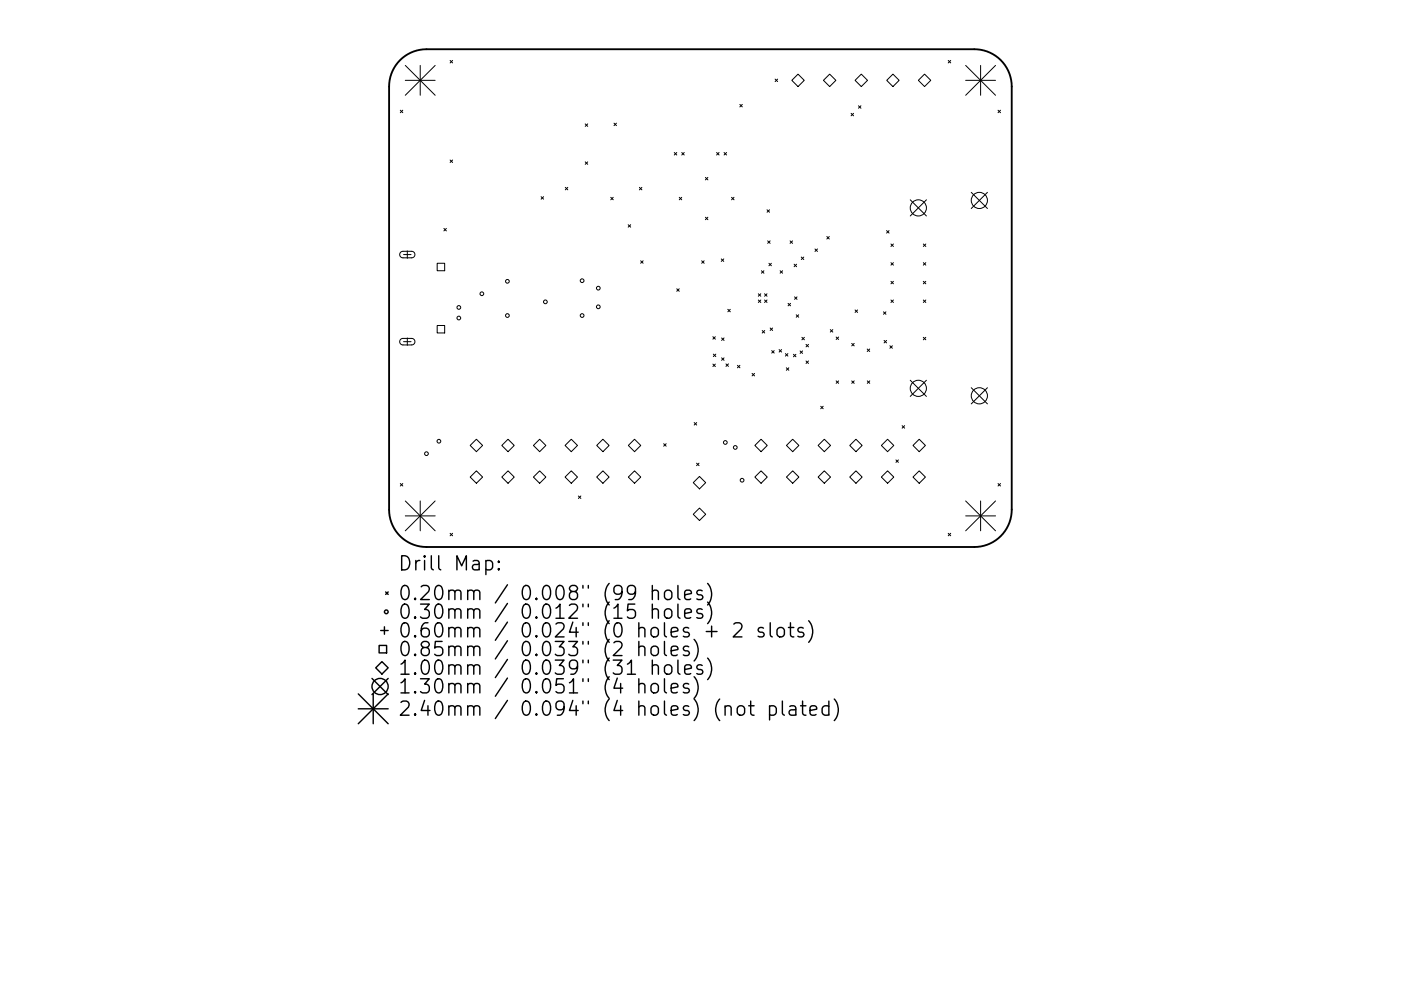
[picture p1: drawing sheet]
<svg xmlns="http://www.w3.org/2000/svg" width="297mm" height="210mm" viewBox="0 0 297 210" stroke-linecap="round" stroke-linejoin="round" font-family="sans-serif">
<defs><g id="words">
<g font-size="4.2">
<text x="84.3" y="121.1">Drill Map:</text>
<text x="84.3" y="127.4">0.20mm / 0.008&quot; (99 holes)</text>
<text x="84.3" y="131.3">0.30mm / 0.012&quot; (15 holes)</text>
<text x="84.3" y="135.3">0.60mm / 0.024&quot; (0 holes + 2 slots)</text>
<text x="84.3" y="139.2">0.85mm / 0.033&quot; (2 holes)</text>
<text x="84.3" y="143.2">1.00mm / 0.039&quot; (31 holes)</text>
<text x="84.3" y="147.2">1.30mm / 0.051&quot; (4 holes)</text>
<text x="84.3" y="151.9">2.40mm / 0.094&quot; (4 holes) (not plated)</text>
</g>
</g></defs>
<path d="M84.8 12.8a7.9 7.9 0 0 1 5.6-2.4h116.2a7.9 7.9 0 0 1 7.9 8v89.7a7.9 7.9 0 0 1-7.9 8h-116.2a7.9 7.9 0 0 1-7.9-8v-89.7a7.9 7.9 0 0 1 2.3-5.6z" fill="none" stroke="#000" stroke-width=".4"/>
<g fill="none" stroke="#000" stroke-width=".21">
<path d="M85.9 13.9l6.4 6.3M85.9 17h6.4M89.1 13.9v6.3M92.3 13.9l-6.4 6.3M95.4 12.8l.6 .6M96 12.8l-.6 .6M164.3 16.8l.6 .5M164.9 16.8l-.6 .5M169.2 15.7l1.3 1.3-1.3 1.4-1.3-1.4zM174.6 17l1.3-1.3 1.3 1.3-1.3 1.4zM181.3 17l1.3-1.3 1.3 1.3-1.3 1.4zM189.3 15.7l1.3 1.3-1.3 1.4-1.3-1.4z"/>
<path d="M194.7 17l1.3-1.3 1.3 1.3-1.3 1.4zM201 12.8l.6 .6M201.6 12.8l-.6 .6M204.7 17h6.4M204.7 13.9l6.4 6.3M207.9 13.9v6.3M211.1 13.9l-6.4 6.3M84.9 23.4l.5 .5M85.4 23.4l-.5 .5M95.4 33.9l.6 .6M96 33.9l-.6 .6M119.9 39.8l.5 .5"/>
<path d="M120.4 39.8l-.5 .5M124.1 26.3l.5 .5M124.1 34.3l.5 .6M124.6 26.3l-.5 .5M124.6 34.3l-.5 .6M130.2 26.1l.5 .6M130.7 26.1l-.5 .6M135.6 39.8l.5 .5M136.1 39.8l-.5 .5M143 32.4l.5 .5M143.5 32.4l-.5 .5M144.5 32.4l.6 .5"/>
<path d="M145.1 32.4l-.6 .5M149.6 37.6l.5 .6M150.1 37.6l-.5 .6M151.9 32.4l.6 .5M152.5 32.4l-.6 .5M153.5 32.4l.5 .5M154 32.4l-.5 .5M156.9 22.2l.5 .5M157.4 22.2l-.5 .5M180.4 24l.6 .6M181 24l-.6 .6M182 22.4l.5 .6"/>
<path d="M182.5 22.4l-.5 .6M211.6 23.4l.5 .5M212.1 23.4l-.5 .5M84.9 53.5l.5-.2h1.9a.69 .69 0 0 1 .7 .7 .69 .69 0 0 1-.7 .7h-1.9a.69 .69 0 0 1-.6-.4 .69 .69 0 0 1 .1-.8zM85.6 54h1.5M86.4 53.2v1.6M92.7 55.9h1.6v1.5h-1.6zM94.1 48.5l.5 .5M94.6 48.5l-.5 .5M114.7 41.7l.6 .6M115.3 41.7l-.6 .6M129.5 41.9l.5 .5"/>
<path d="M130 41.9l-.5 .5M133.2 47.7l.5 .5M133.7 47.7l-.5 .5M135.8 55.3l.6 .6M136.4 55.3l-.6 .6M144 41.9l.5 .5M144.5 41.9l-.5 .5M148.8 55.3l.5 .6M149.3 55.3l-.5 .6M149.6 46.1l.5 .5M150.1 46.1l-.5 .5M152.9 54.9l.5 .6"/>
<path d="M153.4 54.9l-.5 .6M155.1 41.9l.5 .5M155.6 41.9l-.5 .5M161.4 57.4l.6 .6M162 57.4l-.6 .6M162.6 44.5l.6 .5M162.8 51.1l.5 .5M163 55.9l.6 .5M163.2 44.5l-.6 .5M163.3 51.1l-.5 .5M163.6 55.9l-.6 .5M165.4 57.4l.5 .6"/>
<path d="M165.9 57.4l-.5 .6M167.5 51.1l.5 .5M168 51.1l-.5 .5M168.4 56.1l.5 .5M168.9 56.1l-.5 .5M169.9 54.5l.5 .6M170.4 54.5l-.5 .6M172.8 52.8l.5 .5M173.3 52.8l-.5 .5M175.3 50.2l.5 .5M175.8 50.2l-.5 .5M188 48.9l.5 .6"/>
<path d="M188.5 48.9l-.5 .6M188.9 51.8l.5 .5M188.9 55.7l.5 .6M188.9 59.7l.5 .5M189.4 51.8l-.5 .5M189.4 55.7l-.5 .6M189.4 59.7l-.5 .5M193 42.4l3.4 3.4M195.8 51.8l.5 .5M195.8 55.7l.5 .6M195.8 59.7l.5 .5M196.3 51.8l-.5 .5"/>
<path d="M196.3 55.7l-.5 .6M196.3 59.7l-.5 .5M196.4 42.4l-3.4 3.4M205.9 40.8l3.5 3.4M209.4 40.8l-3.5 3.4M84.9 72l.5-.2h1.9a.69 .69 0 0 1 .7 .7 .69 .69 0 0 1-.7 .7h-1.9a.69 .69 0 0 1-.6-.4 .69 .69 0 0 1 .1-.8zM85.6 72.5h1.5M86.4 71.7v1.6M92.7 69.1h1.6v1.5h-1.6zM143.5 61.3l.5 .5M144 61.3l-.5 .5M151.1 71.4l.6 .6"/>
<path d="M151.1 77.2l.6 .6M151.2 75.1l.6 .6M151.7 71.4l-.6 .6M151.7 77.2l-.6 .6M151.8 75.1l-.6 .6M153 75.9l.5 .6M153 71.7l.5 .5M153.5 75.9l-.5 .6M153.5 71.7l-.5 .5M153.9 77.2l.5 .5M154.3 65.6l.5 .6M154.4 77.2l-.5 .5"/>
<path d="M154.8 65.6l-.5 .6M156.3 77.5l.6 .5M156.9 77.5l-.6 .5M159.5 79.2l.5 .6M160 79.2l-.5 .6M160.8 62.3l.5 .6M160.8 63.6l.5 .6M161.3 62.3l-.5 .6M161.3 63.6l-.5 .6M161.6 70.1l.5 .6M162.1 63.6l.5 .6M162.1 62.3l.5 .6"/>
<path d="M162.1 70.1l-.5 .6M162.6 62.3l-.5 .6M162.6 63.6l-.5 .6M163.3 69.6l.5 .5M163.6 74.4l.5 .5M163.8 69.6l-.5 .5M164.1 74.4l-.5 .5M165.2 74.2l.5 .5M165.7 74.2l-.5 .5M166.5 75l.5 .6M166.7 78l.5 .6M167 75l-.5 .6"/>
<path d="M167.1 64.4l.5 .5M167.2 78l-.5 .6M167.6 64.4l-.5 .5M168.2 75.2l.6 .5M168.5 63l.5 .5M168.8 75.2l-.6 .5M168.8 66.8l.5 .5M169 63l-.5 .5M169.3 66.8l-.5 .5M169.6 74.5l.6 .5M170 71.6l.5 .5M170.2 74.5l-.6 .5"/>
<path d="M170.5 71.6l-.5 .5M170.9 76.6l.5 .5M170.9 73.1l.5 .5M171.4 76.6l-.5 .5M171.4 73.1l-.5 .5M176 69.9l.6 .6M176.6 69.9l-.6 .6M177.3 71.5l.5 .5M177.8 71.5l-.5 .5M180.6 72.9l.5 .5M181.1 72.9l-.5 .5M181.3 65.8l.5 .5"/>
<path d="M181.8 65.8l-.5 .5M183.9 74l.5 .6M184.4 74l-.5 .6M187.3 66.2l.5 .5M187.4 72.2l.6 .6M187.8 66.2l-.5 .5M188 72.2l-.6 .6M188.7 73.4l.5 .5M188.9 63.6l.5 .6M189.2 73.4l-.5 .5M189.4 63.6l-.5 .6M195.8 63.6l.5 .6"/>
<path d="M195.8 71.6l.5 .5M196.3 63.6l-.5 .6M196.3 71.6l-.5 .5M99.7 94.5l1.3-1.3 1.3 1.3-1.3 1.3zM106.4 94.5l1.3-1.3 1.3 1.3-1.3 1.3zM114.4 93.2l1.3 1.3-1.3 1.3-1.3-1.3zM121.1 93.2l1.3 1.3-1.3 1.3-1.3-1.3zM121.1 99.9l1.3 1.3-1.3 1.3-1.3-1.3zM127.8 93.2l1.3 1.3-1.3 1.3-1.3-1.3zM134.5 93.2l1.4 1.3-1.4 1.3-1.3-1.3zM140.7 94.1l.5 .6M141.2 94.1l-.5 .6"/>
<path d="M147.2 89.7l.5 .5M147.7 98.3l.5 .5M147.7 89.7l-.5 .5M148.2 98.3l-.5 .5M160 94.5l1.4-1.3 1.3 1.3-1.3 1.3zM168.1 93.2l1.3 1.3-1.3 1.3-1.4-1.3zM168.1 99.9l1.3 1.3-1.3 1.3-1.4-1.3zM173.5 94.5l1.3-1.3 1.3 1.3-1.3 1.3zM174 86.2l.5 .5M174.5 86.2l-.5 .5M177.3 80.8l.5 .5M177.8 80.8l-.5 .5"/>
<path d="M180.2 94.5l1.3-1.3 1.3 1.3-1.3 1.3zM180.6 80.8l.5 .5M181.1 80.8l-.5 .5M183.9 80.8l.5 .5M184.4 80.8l-.5 .5M186.9 94.5l1.3-1.3 1.3 1.3-1.3 1.3zM190 97.6l.5 .5M190.5 97.6l-.5 .5M191.3 90.3l.5 .5M191.8 90.3l-.5 .5M193 80.7l3.4 3.4M193.6 94.5l1.3-1.3 1.3 1.3-1.3 1.3z"/>
<path d="M196.4 80.7l-3.4 3.4M205.9 82.3l3.5 3.4M209.4 82.3l-3.5 3.4M84.9 102.6l.5 .5M85.4 102.6l-.5 .5M85.9 106.3l6.4 6.3M85.9 109.5h6.4M89.1 106.3v6.3M92.3 106.3l-6.4 6.3M95.4 113.2l.6 .5M96 113.2l-.6 .5M99.7 101.2l1.3-1.3 1.3 1.3-1.3 1.3z"/>
<path d="M106.4 101.2l1.3-1.3 1.3 1.3-1.3 1.3zM113.1 101.2l1.3-1.3 1.3 1.3-1.3 1.3zM122.6 105.2l.6 .6M123.2 105.2l-.6 .6M126.5 101.2l1.3-1.3 1.3 1.3-1.3 1.3zM133.2 101.2l1.3-1.3 1.4 1.3-1.4 1.3zM147 102.4l1.3-1.3 1.3 1.3-1.3 1.3zM147 109.1l1.3-1.3 1.3 1.3-1.3 1.3zM160 101.2l1.4-1.3 1.3 1.3-1.3 1.3zM173.5 101.2l1.3-1.3 1.3 1.3-1.3 1.3zM180.2 101.2l1.3-1.3 1.3 1.3-1.3 1.3zM186.9 101.2l1.3-1.3 1.3 1.3-1.3 1.3z"/>
<path d="M193.6 101.2l1.3-1.3 1.3 1.3-1.3 1.3zM201 113.2l.6 .5M201.6 113.2l-.6 .5M204.7 109.5h6.4M204.7 106.3l6.4 6.3M207.9 106.3v6.3M211.1 106.3l-6.4 6.3M211.6 102.6l.5 .5M212.1 102.6l-.5 .5"/>
<circle cx="107.6" cy="59.7" r=".4"/>
<circle cx="123.4" cy="59.6" r=".4"/>
<circle cx="194.7" cy="44.1" r="1.72"/>
<circle cx="207.6" cy="42.5" r="1.72"/>
<circle cx="97.3" cy="65.2" r=".4"/>
<circle cx="97.3" cy="67.5" r=".4"/>
<circle cx="102.2" cy="62.3" r=".4"/>
<circle cx="107.6" cy="66.9" r=".4"/>
<circle cx="115.6" cy="64" r=".4"/>
<circle cx="123.4" cy="66.9" r=".4"/>
<circle cx="126.9" cy="65.1" r=".4"/>
<circle cx="126.9" cy="61.1" r=".4"/>
<circle cx="90.4" cy="96.3" r=".4"/>
<circle cx="93.1" cy="93.6" r=".4"/>
<circle cx="153.8" cy="93.9" r=".4"/>
<circle cx="155.9" cy="94.9" r=".4"/>
<circle cx="194.7" cy="82.4" r="1.72"/>
<circle cx="207.6" cy="84" r="1.72"/>
<circle cx="157.3" cy="101.9" r=".4"/>
</g>
<g fill="none" stroke="#000" stroke-width=".3">
<path d="M103 119.1l.9-.2 .5 .6v.8l-.2 .5-.3 .1-.9-.1M105.7 119.1l.2 .1-.2 .1-.1-.1 .1-.1v.2M80.4 136.9h1.6v1.6h-1.6zM80.7 133.8h1.6M81.5 133v1.6M81.8 125.6l.5 .5M82.3 125.6l-.5 .5M105.7 120.6l.2 .2-.2 .1-.1-.1 .1-.2v.3M135.4 137.4a.74 .74 0 0 1 1.3 .1v1.6M135.4 136.1v3M138.3 125.5a.74 .74 0 0 1 1.3 .1v1.6M138.3 129.5a.74 .74 0 0 1 1.3 .1v1.6"/>
<path d="M138.3 137.2a.81 .81 0 0 1 1.3 .5v.8a.81 .81 0 0 1-.8 .6 .81 .81 0 0 1-.8-.6v-.8zM138.3 124.2v3M138.3 128.2v3M140.9 136.1v2.6l.4 .4M141 125.5a.81 .81 0 0 1 .8-.3 .81 .81 0 0 1 .6 .6v.8a.81 .81 0 0 1-.7 .6 .81 .81 0 0 1-.8-.6v-.8zM141.2 129.3a.81 .81 0 0 1 1.2 .4v.9a.81 .81 0 0 1-.7 .6 .81 .81 0 0 1-.8-.6v-.9zM142.3 138.1l1.4-.3-.1-.6-.9-.1-.4 .4v1.2l.1 .2 .3 .2 .9-.2M143.7 124.2v2.6l.5 .4M143.7 128.2v2.5l.5 .5M145.2 126.2l1.4-.3-.2-.5-.8-.2-.4 .4v1.2l.1 .3 .3 .1 .8-.1M145.2 130.2l1.4-.3-.2-.6-.8-.1-.4 .4v1.1l.1 .3 .3 .2 .8-.2M146 137.2l-.7-.1-.4 .4 .1 .4 1 .3 .2 .3-.2 .4-.3 .2-.8-.2"/>
<path d="M147.2 135.7a3.4 3.4 0 0 1 0 4.5M148.9 125.4l-.7-.2-.5 .4 .2 .5 1 .3 .1 .2-.1 .5-.3 .1-.9-.1M148.9 129.3l-.7-.1-.5 .4 .2 .4 1 .3 .1 .3-.1 .4-.3 .2-.9-.2M149.7 134h2.3M150 123.8a3.4 3.4 0 0 1 0 4.6M150 127.7a3.4 3.4 0 0 1 0 4.6M150 139.6a3.4 3.4 0 0 1 0 4.6M150.9 132.8v2.3M155.6 132.4l.4-.3h.7a.81 .81 0 0 1 .5 1.3l-1.8 1.7h1.9M161.9 133.3l-.7-.2-.5 .5 .2 .4 1 .3 .1 .3-.1 .4-.3 .1-.9-.1M163.3 132.1v2.6l.4 .4M164.9 133.4a.81 .81 0 0 1 .8-.3 .81 .81 0 0 1 .6 .6v.9a.81 .81 0 0 1-.8 .6 .81 .81 0 0 1-.8-.6v-.9z"/>
<path d="M167.2 133.1h1.1M167.6 132.1v2.6l.1 .3 .6 .1M170.3 133.3l-.7-.2-.4 .5 .1 .4 1 .3 .1 .3-.1 .4-.3 .1-.8-.1M171.4 131.7a3.4 3.4 0 0 1 0 4.6M76 147.2l6.3 6.4M76 150.4h6.3M78.9 143.9l3.4 3.5M79.1 147.2v6.4M79.7 141.7l1.3-1.3 1.3 1.3-1.3 1.3zM82.3 143.9l-3.4 3.5M82.3 147.2l-6.3 6.4M135.4 145.3a.74 .74 0 0 1 1.3 .1v1.6"/>
<path d="M135.4 144v3M138.3 141.3a.74 .74 0 0 1 1.3 .2v1.5M138.3 145.2a.81 .81 0 0 1 1.3 .4v.8a.81 .81 0 0 1-.8 .6 .81 .81 0 0 1-.8-.6v-.8zM138.3 140v3M140.9 144v2.6l.4 .4M141 141.3a.81 .81 0 0 1 .8-.3 .81 .81 0 0 1 .6 .6v.9a.81 .81 0 0 1-.7 .6 .81 .81 0 0 1-.8-.6v-.9zM142.3 146l1.4-.3-.1-.5-.9-.2-.4 .4v1.2l.1 .3 .3 .1 .9-.1M143.7 140v2.6l.5 .4M145.2 142l1.4-.2-.2-.6-.8-.2-.4 .5v1.1l.1 .3 .3 .1 .8-.1M146 145.2l-.7-.2-.4 .4 .1 .5 1 .3 .2 .2-.2 .5-.3 .1-.8-.1M147.2 143.6a3.4 3.4 0 0 1 0 4.6M148.9 141.2l-.7-.2-.5 .5 .2 .4 1 .3 .1 .3-.1 .4-.3 .1-.9-.1"/>
<path d="M156.6 149.9a.81 .81 0 0 1 1.3 .4v.9a.81 .81 0 0 1-.8 .6 .81 .81 0 0 1-.8-.6v-.9zM158.7 149.7h1.2M159.2 148.7v2.6l.1 .3 .6 .1M163.2 149.9l.8-.2 .6 .6v.9l-.3 .4-.3 .1-.8-.1M163.2 149.7v3M165.9 148.7v2.6l.4 .4M167.4 149.9l.3-.2 .9 .2 .1 .3v1.5M168.7 150.5l-1 .1a.59 .59 0 0 0-.4 .6 .59 .59 0 0 0 .4 .5l1-.1M169.7 149.7h1.2M170.2 148.7v2.6l.1 .3 .6 .1M171.7 150.7l1.5-.2-.2-.6-.8-.2-.5 .5v1.1l.2 .3 .3 .1 .8-.1M175.7 149.9l-.8-.2-.6 .6v.9l.3 .4 .3 .1 .8-.1"/>
<path d="M175.7 148.7v3M176.9 148.3a3.4 3.4 0 0 1 0 4.6"/>
<circle cx="81.9" cy="129.8" r=".4"/>
<circle cx="80.6" cy="145.7" r="1.72"/>
</g>
<use href="#words"/>
</svg>
